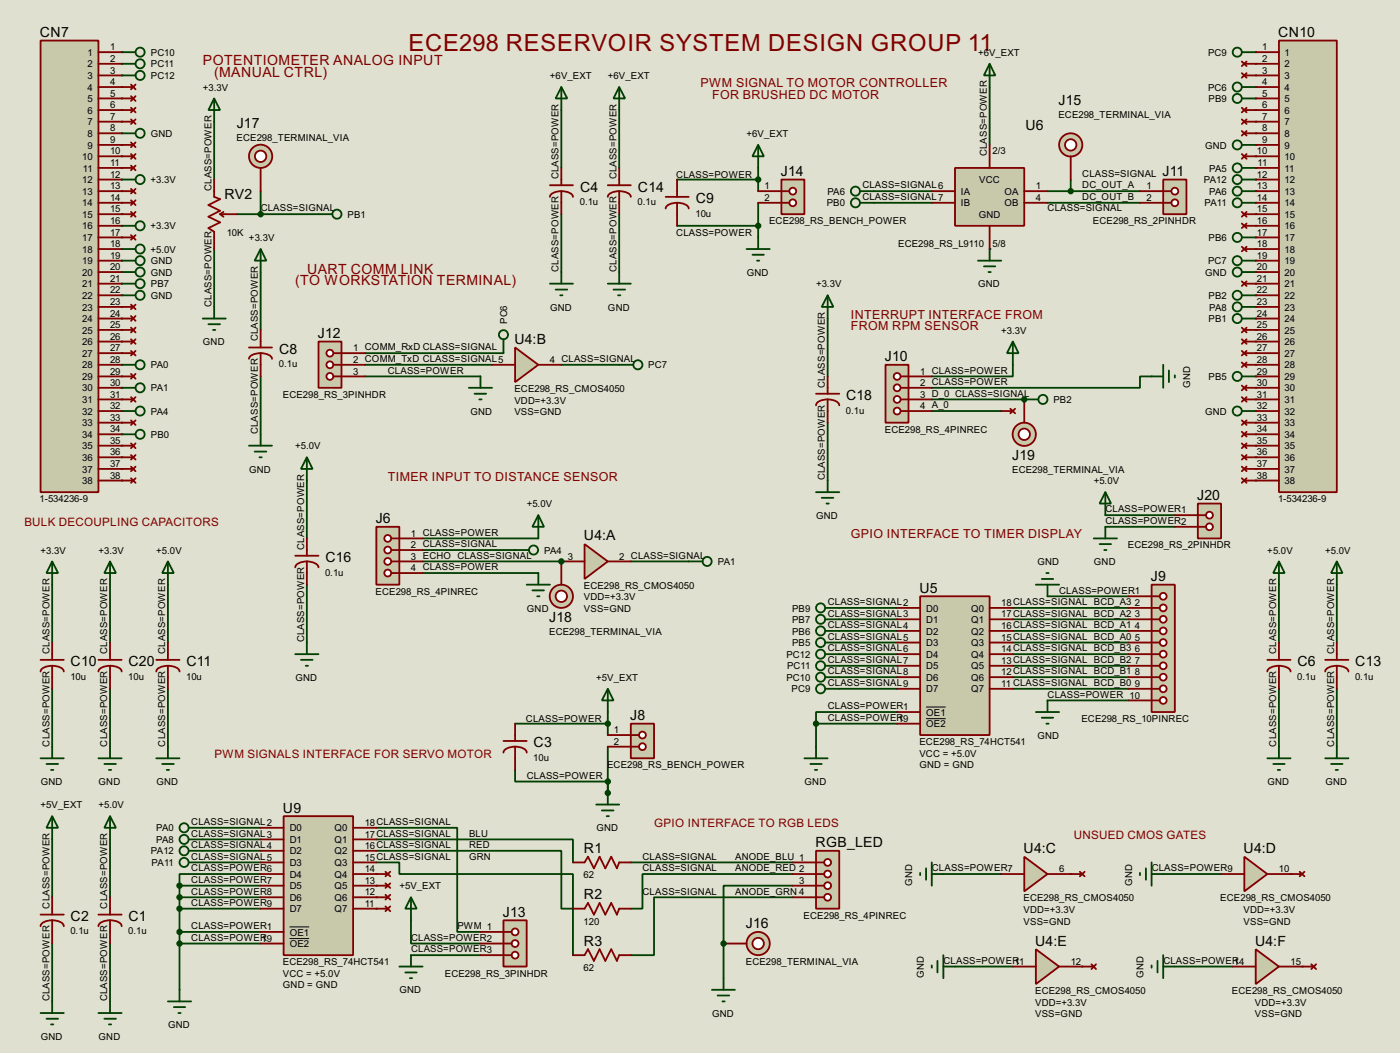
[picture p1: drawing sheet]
<svg xmlns="http://www.w3.org/2000/svg" width="307mm" height="231mm" viewBox="0 0 307 231" stroke-linecap="round" stroke-linejoin="round" font-family="sans-serif">
<defs><g id="words">
<text font-size="5.8" fill="#800000" x="89.6" y="11.2">ECE298 RESERVOIR SYSTEM DESIGN GROUP 11</text>
<g font-size="3.5">
<text x="8.8" y="8.1">CN7</text>
<text x="280.6" y="8.1">CN10</text>
<text x="232.3" y="23">J15</text>
<text x="52" y="28.2">J17</text>
<text x="225.1" y="28.5">U6</text>
<text x="171.4" y="38.6">J14</text>
<text x="255.2" y="38.6">J11</text>
<text x="49.3" y="43.7">RV2</text>
<text x="127.3" y="42.1">C4</text>
<text x="140" y="42.1">C14</text>
<text x="152.7" y="44.7">C9</text>
<text x="61.3" y="77.6">C8</text>
<text x="69.8" y="74.1">J12</text>
<text x="112.9" y="75.5">U4:B</text>
<text x="194.2" y="79.3">J10</text>
<text x="185.7" y="87.8">C18</text>
<text x="222.2" y="100.9">J19</text>
<text x="262.8" y="109.7">J20</text>
<text x="82.5" y="114.8">J6</text>
<text x="128.2" y="118.6">U4:A</text>
<text x="71.4" y="123.4">C16</text>
<text x="201.8" y="130.1">U5</text>
<text x="252.6" y="127.5">J9</text>
<text x="120.6" y="136.5">J18</text>
<text x="15.5" y="146.3">C10</text>
<text x="28.2" y="146.3">C20</text>
<text x="40.9" y="146.3">C11</text>
<text x="284.8" y="146.3">C6</text>
<text x="297.5" y="146.3">C13</text>
<text x="138.3" y="158">J8</text>
<text x="117.1" y="164">C3</text>
<text x="62.1" y="178.3">U9</text>
<text x="179" y="185.9">RGB_LED</text>
<text x="128.2" y="187.2">R1</text>
<text x="224.7" y="187.2">U4:C</text>
<text x="273" y="187.2">U4:D</text>
<text x="128.2" y="197.4">R2</text>
<text x="15.5" y="202.1">C2</text>
<text x="28.2" y="202.1">C1</text>
<text x="110.4" y="201.2">J13</text>
<text x="163.7" y="203.7">J16</text>
<text x="128.2" y="207.5">R3</text>
<text x="227.2" y="207.5">U4:E</text>
<text x="275.5" y="207.5">U4:F</text>
</g>
<g font-size="3.5" fill="#800000">
<text x="44.6" y="14.4">POTENTIOMETER ANALOG INPUT</text>
<text x="47" y="16.9">(MANUAL CTRL)</text>
<text x="64.8" y="62.6">(TO WORKSTATION TERMINAL)</text>
<text x="67.4" y="60.1">UART COMM LINK</text>
</g>
<g font-size="3.1" fill="#800000">
<text x="153.7" y="19.1">PWM SIGNAL TO MOTOR CONTROLLER</text>
<text x="156.3" y="21.6">FOR BRUSHED DC MOTOR</text>
<text x="186.7" y="69.9">INTERRUPT INTERFACE FROM</text>
<text x="186.7" y="72.5">FROM RPM SENSOR</text>
<text x="85.1" y="105.5">TIMER INPUT TO DISTANCE SENSOR</text>
<text x="186.7" y="118.2">GPIO INTERFACE TO TIMER DISPLAY</text>
</g>
<g font-size="2.9" fill="#800000">
<text x="5.3" y="115.5">BULK DECOUPLING CAPACITORS</text>
<text x="47.1" y="166.3">PWM SIGNALS INTERFACE FOR SERVO MOTOR</text>
<text x="143.6" y="181.5">GPIO INTERFACE TO RGB LEDS</text>
<text x="235.7" y="184.1">UNSUED CMOS GATES</text>
</g>
<g font-size="2.4">
<text x="24.2" y="11">1</text>
<text x="277" y="11">1</text>
<text x="19.2" y="12.3">1</text>
<text x="19.2" y="14.8">2</text>
<text x="19.2" y="17.3">3</text>
<text x="24.2" y="13.6">2</text>
<text x="24.2" y="16.2">3</text>
<text x="33.1" y="12.3">PC10</text>
<text x="33.1" y="14.8">PC11</text>
<text x="33.1" y="17.3">PC12</text>
<text x="120.7" y="17.3">+6V_EXT</text>
<text x="133.4" y="17.3">+6V_EXT</text>
<text x="214.7" y="12.3">+6V_EXT</text>
<text x="265.1" y="12.3">PC9</text>
<text x="277" y="13.6">2</text>
<text x="277" y="16.2">3</text>
<text x="282" y="12.3">1</text>
<text x="282" y="14.8">2</text>
<text x="282" y="17.3">3</text>
<text x="19.2" y="19.9">4</text>
<text x="19.2" y="22.4">5</text>
<text x="24.2" y="18.7">4</text>
<text x="24.2" y="21.2">5</text>
<text x="24.2" y="23.7">6</text>
<text x="44.5" y="19.9">+3.3V</text>
<text x="265.1" y="19.9">PC6</text>
<text x="265.2" y="22.4">PB9</text>
<text x="277" y="18.7">4</text>
<text x="277" y="21.2">5</text>
<text x="277" y="23.7">6</text>
<text x="282" y="19.9">4</text>
<text x="282" y="22.4">5</text>
<text x="19.2" y="25">6</text>
<text x="19.2" y="27.5">7</text>
<text x="24.2" y="26.3">7</text>
<text x="24.2" y="28.9">8</text>
<text x="232.3" y="26">ECE298_TERMINAL_VIA</text>
<text x="277" y="26.3">7</text>
<text x="277" y="28.9">8</text>
<text x="282" y="25">6</text>
<text x="282" y="27.5">7</text>
<text x="18.1" y="35.1">10</text>
<text x="19.2" y="30">8</text>
<text x="19.2" y="32.6">9</text>
<text x="24.2" y="33.9">10</text>
<text x="24.2" y="31.4">9</text>
<text x="33.1" y="30">GND</text>
<text x="51.9" y="31">ECE298_TERMINAL_VIA</text>
<text x="163.9" y="30">+6V_EXT</text>
<text x="216.6" y="34.3" transform="rotate(-90 216.6 34.3)">CLASS=POWER</text>
<text x="217.9" y="33.9">2/3</text>
<text x="264.5" y="32.6">GND</text>
<text x="275.9" y="33.9">10</text>
<text x="277" y="31.4">9</text>
<text x="282" y="35.1">10</text>
<text x="282" y="30">8</text>
<text x="282" y="32.6">9</text>
<text x="18.1" y="40.2">12</text>
<text x="18.2" y="37.7">11</text>
<text x="24.2" y="36.4">11</text>
<text x="24.2" y="39">12</text>
<text x="24.2" y="41.6">13</text>
<text x="33.1" y="40.2">+3.3V</text>
<text x="46.4" y="41.9" transform="rotate(-90 46.4 41.9)">CLASS=POWER</text>
<text x="122.6" y="39.4" transform="rotate(-90 122.6 39.4)">CLASS=POWER</text>
<text x="135.3" y="39.4" transform="rotate(-90 135.3 39.4)">CLASS=POWER</text>
<text x="148.4" y="39">CLASS=POWER</text>
<text x="167.8" y="41.6">1</text>
<text x="189.3" y="41.3">CLASS=SIGNAL6</text>
<text x="214.9" y="40.2">VCC</text>
<text x="227.4" y="41.6">1</text>
<text x="237.5" y="41.3">DC_OUT_A</text>
<text x="237.5" y="38.8">CLASS=SIGNAL</text>
<text x="251.6" y="41.6">1</text>
<text x="264.2" y="40.2">PA12</text>
<text x="265.4" y="37.7">PA5</text>
<text x="275.9" y="39">12</text>
<text x="275.9" y="41.6">13</text>
<text x="276" y="36.4">11</text>
<text x="282" y="37.7">11</text>
<text x="282" y="40.2">12</text>
<text x="18.1" y="42.7">13</text>
<text x="18.1" y="45.3">14</text>
<text x="18.1" y="47.8">15</text>
<text x="24.2" y="44.1">14</text>
<text x="24.2" y="46.6">15</text>
<text x="57.2" y="46.4">CLASS=SIGNAL</text>
<text x="76.3" y="47.8">PB1</text>
<text x="127.3" y="45">0.1u</text>
<text x="140" y="45">0.1u</text>
<text x="152.7" y="47.6">10u</text>
<text x="167.8" y="44.1">2</text>
<text x="181.4" y="45.3">PB0</text>
<text x="181.6" y="42.7">PA6</text>
<text x="189.3" y="43.9">CLASS=SIGNAL7</text>
<text x="210.9" y="42.7">IA</text>
<text x="210.9" y="45.3">IB</text>
<text x="214.8" y="47.9">GND</text>
<text x="220.4" y="42.7">OA</text>
<text x="220.4" y="45.3">OB</text>
<text x="227.4" y="44.1">4</text>
<text x="229.9" y="46.4">CLASS=SIGNAL</text>
<text x="237.5" y="43.9">DC_OUT_B</text>
<text x="251.6" y="44.1">2</text>
<text x="264.4" y="45.3">PA11</text>
<text x="265.4" y="42.7">PA6</text>
<text x="275.9" y="44.1">14</text>
<text x="275.9" y="46.6">15</text>
<text x="282" y="42.7">13</text>
<text x="282" y="45.3">14</text>
<text x="282" y="47.8">15</text>
<text x="18.1" y="50.4">16</text>
<text x="18.1" y="52.9">17</text>
<text x="24.2" y="49.2">16</text>
<text x="24.2" y="51.7">17</text>
<text x="33.1" y="50.4">+3.3V</text>
<text x="49.8" y="51.8">10K</text>
<text x="54.7" y="52.9">+3.3V</text>
<text x="148.4" y="51.7">CLASS=POWER</text>
<text x="168.8" y="49.2">ECE298_RS_BENCH_POWER</text>
<text x="239.9" y="49.2">ECE298_RS_2PINHDR</text>
<text x="265.2" y="52.9">PB6</text>
<text x="275.9" y="49.2">16</text>
<text x="275.9" y="51.7">17</text>
<text x="282" y="50.4">16</text>
<text x="282" y="52.9">17</text>
<text x="18.1" y="55.4">18</text>
<text x="18.1" y="58">19</text>
<text x="24.2" y="54.3">18</text>
<text x="24.2" y="56.8">19</text>
<text x="24.2" y="59.3">20</text>
<text x="33.1" y="55.4">+5.0V</text>
<text x="33.1" y="58">GND</text>
<text x="122.6" y="59.7" transform="rotate(-90 122.6 59.7)">CLASS=POWER</text>
<text x="135.3" y="59.7" transform="rotate(-90 135.3 59.7)">CLASS=POWER</text>
<text x="197.1" y="54.3">ECE298_RS_L9110</text>
<text x="217.9" y="54.1">5/8</text>
<text x="265.1" y="58">PC7</text>
<text x="275.9" y="54.3">18</text>
<text x="275.9" y="56.8">19</text>
<text x="275.9" y="59.3">20</text>
<text x="282" y="55.4">18</text>
<text x="282" y="58">19</text>
<text x="18.1" y="60.5">20</text>
<text x="18.1" y="63.1">21</text>
<text x="18.1" y="65.6">22</text>
<text x="24.2" y="61.9">21</text>
<text x="24.2" y="64.4">22</text>
<text x="33.1" y="60.5">GND</text>
<text x="33.1" y="65.6">GND</text>
<text x="33.1" y="63.1">PB7</text>
<text x="163.9" y="60.5">GND</text>
<text x="179.1" y="63.1">+3.3V</text>
<text x="214.7" y="63.1">GND</text>
<text x="264.5" y="60.5">GND</text>
<text x="265.2" y="65.6">PB2</text>
<text x="275.9" y="61.9">21</text>
<text x="275.9" y="64.4">22</text>
<text x="282" y="60.5">20</text>
<text x="282" y="63.1">21</text>
<text x="282" y="65.6">22</text>
<text x="18.1" y="68.1">23</text>
<text x="18.1" y="70.7">24</text>
<text x="24.2" y="67">23</text>
<text x="24.2" y="69.5">24</text>
<text x="24.2" y="72">25</text>
<text x="46.4" y="67.3" transform="rotate(-90 46.4 67.3)">CLASS=POWER</text>
<text x="111.3" y="71.1" transform="rotate(-90 111.3 71.1)">PC6</text>
<text x="120.7" y="68.1">GND</text>
<text x="133.4" y="68.1">GND</text>
<text x="265.2" y="70.7">PB1</text>
<text x="265.4" y="68.1">PA8</text>
<text x="275.9" y="67">23</text>
<text x="275.9" y="69.5">24</text>
<text x="275.9" y="72">25</text>
<text x="282" y="68.1">23</text>
<text x="282" y="70.7">24</text>
<text x="18.1" y="73.2">25</text>
<text x="18.1" y="75.8">26</text>
<text x="24.2" y="74.6">26</text>
<text x="24.2" y="77.1">27</text>
<text x="44.5" y="75.8">GND</text>
<text x="56.6" y="74.9" transform="rotate(-90 56.6 74.9)">CLASS=POWER</text>
<text x="77.5" y="77.1">1 COMM_RxD CLASS=SIGNAL</text>
<text x="219.8" y="73.2">+3.3V</text>
<text x="275.9" y="74.6">26</text>
<text x="275.9" y="77.1">27</text>
<text x="282" y="73.2">25</text>
<text x="282" y="75.8">26</text>
<text x="18.1" y="78.3">27</text>
<text x="18.1" y="80.8">28</text>
<text x="18.1" y="83.4">29</text>
<text x="24.2" y="79.7">28</text>
<text x="24.2" y="82.2">29</text>
<text x="33.1" y="80.8">PA0</text>
<text x="61.2" y="80.6">0.1u</text>
<text x="77.5" y="79.7">2 COMM_TxD CLASS=SIGNAL5</text>
<text x="77.5" y="82.2">3</text>
<text x="85.1" y="82">CLASS=POWER</text>
<text x="120.7" y="79.7">4 CLASS=SIGNAL</text>
<text x="142.3" y="80.8">PC7</text>
<text x="202" y="82.2">1 CLASS=POWER</text>
<text x="265.2" y="83.4">PB5</text>
<text x="275.9" y="79.7">28</text>
<text x="275.9" y="82.2">29</text>
<text x="282" y="78.3">27</text>
<text x="282" y="80.8">28</text>
<text x="282" y="83.4">29</text>
<text x="18.1" y="85.9">30</text>
<text x="18.1" y="88.5">31</text>
<text x="24.2" y="84.7">30</text>
<text x="24.2" y="87.3">31</text>
<text x="24.2" y="89.8">32</text>
<text x="33.1" y="85.9">PA1</text>
<text x="62.1" y="87.3">ECE298_RS_3PINHDR</text>
<text x="112.9" y="86.1">ECE298_RS_CMOS4050</text>
<text x="112.9" y="88.6">VDD=+3.3V</text>
<text x="181.1" y="85.1" transform="rotate(-90 181.1 85.1)">CLASS=POWER</text>
<text x="202" y="84.7">2 CLASS=POWER</text>
<text x="202" y="87.3">3 D_0 CLASS=SIGNAL</text>
<text x="202" y="89.8">4 A_0</text>
<text x="231.2" y="88.5">PB2</text>
<text x="261.2" y="85.1" transform="rotate(-90 261.2 85.1)">GND</text>
<text x="275.9" y="84.7">30</text>
<text x="275.9" y="87.3">31</text>
<text x="275.9" y="89.8">32</text>
<text x="282" y="85.9">30</text>
<text x="282" y="88.5">31</text>
<text x="18.1" y="91">32</text>
<text x="18.1" y="93.6">33</text>
<text x="24.2" y="92.4">33</text>
<text x="24.2" y="94.9">34</text>
<text x="33.1" y="91">PA4</text>
<text x="56.6" y="95.3" transform="rotate(-90 56.6 95.3)">CLASS=POWER</text>
<text x="103.2" y="91">GND</text>
<text x="112.9" y="91.2">VSS=GND</text>
<text x="185.7" y="90.8">0.1u</text>
<text x="194.2" y="95">ECE298_RS_4PINREC</text>
<text x="264.5" y="91">GND</text>
<text x="275.9" y="92.4">33</text>
<text x="275.9" y="94.9">34</text>
<text x="282" y="91">32</text>
<text x="282" y="93.6">33</text>
<text x="18.1" y="96.1">34</text>
<text x="18.1" y="98.6">35</text>
<text x="18.1" y="101.2">36</text>
<text x="24.2" y="97.4">35</text>
<text x="24.2" y="100">36</text>
<text x="33.1" y="96.1">PB0</text>
<text x="64.8" y="98.6">+5.0V</text>
<text x="275.9" y="97.4">35</text>
<text x="275.9" y="100">36</text>
<text x="282" y="96.1">34</text>
<text x="282" y="98.6">35</text>
<text x="282" y="101.2">36</text>
<text x="18.1" y="103.7">37</text>
<text x="18.1" y="106.3">38</text>
<text x="24.2" y="102.5">37</text>
<text x="24.2" y="105.1">38</text>
<text x="54.7" y="103.7">GND</text>
<text x="181.1" y="105.4" transform="rotate(-90 181.1 105.4)">CLASS=POWER</text>
<text x="222.1" y="103.9">ECE298_TERMINAL_VIA</text>
<text x="240.1" y="106.3">+5.0V</text>
<text x="275.9" y="102.5">37</text>
<text x="275.9" y="105.1">38</text>
<text x="282" y="103.7">37</text>
<text x="282" y="106.3">38</text>
<text x="8.7" y="110.2">1-534236-9</text>
<text x="115.6" y="111.3">+5.0V</text>
<text x="179.1" y="113.9">GND</text>
<text x="242.6" y="112.5">CLASS=POWER1</text>
<text x="280.5" y="110.2">1-534236-9</text>
<text x="90.2" y="117.8">1 CLASS=POWER</text>
<text x="242.6" y="115">CLASS=POWER2</text>
<text x="8.9" y="121.5">+3.3V</text>
<text x="21.6" y="121.5">+3.3V</text>
<text x="34.3" y="121.5">+5.0V</text>
<text x="66.8" y="120.7" transform="rotate(-90 66.8 120.7)">CLASS=POWER</text>
<text x="90.2" y="120.3">2 CLASS=SIGNAL</text>
<text x="90.2" y="122.8">3 ECHO CLASS=SIGNAL</text>
<text x="90.2" y="125.4">4 CLASS=POWER</text>
<text x="119.4" y="121.5">PA4</text>
<text x="124.6" y="122.8">3</text>
<text x="135.9" y="122.8">2 CLASS=SIGNAL</text>
<text x="157.5" y="124">PA1</text>
<text x="227.7" y="124">GND</text>
<text x="240.1" y="124">GND</text>
<text x="247.5" y="120.4">ECE298_RS_2PINHDR</text>
<text x="278.2" y="121.5">+5.0V</text>
<text x="290.9" y="121.5">+5.0V</text>
<text x="71.4" y="126.3">0.1u</text>
<text x="82.4" y="130.5">ECE298_RS_4PINREC</text>
<text x="128.1" y="129.3">ECE298_RS_CMOS4050</text>
<text x="128.1" y="131.8">VDD=+3.3V</text>
<text x="232.5" y="130.3">CLASS=POWER1</text>
<text x="115.6" y="134.2">GND</text>
<text x="128.1" y="134.3">VSS=GND</text>
<text x="173.8" y="134.2">PB9</text>
<text x="173.8" y="136.7">PB7</text>
<text x="181.7" y="132.8">CLASS=SIGNAL2</text>
<text x="181.7" y="137.9">CLASS=SIGNAL4</text>
<text x="181.7" y="135.3">CLASS=SIGNAL3</text>
<text x="203.3" y="134.2">D0</text>
<text x="203.3" y="136.7">D1</text>
<text x="213.1" y="134.2">Q0</text>
<text x="213.1" y="136.7">Q1</text>
<text x="219.8" y="133">18CLASS=SIGNAL BCD_A3</text>
<text x="219.8" y="135.5">17CLASS=SIGNAL BCD_A2</text>
<text x="249.1" y="133">2</text>
<text x="249.1" y="135.5">3</text>
<text x="10.8" y="143.5" transform="rotate(-90 10.8 143.5)">CLASS=POWER</text>
<text x="23.5" y="143.5" transform="rotate(-90 23.5 143.5)">CLASS=POWER</text>
<text x="36.2" y="143.5" transform="rotate(-90 36.2 143.5)">CLASS=POWER</text>
<text x="66.8" y="141" transform="rotate(-90 66.8 141)">CLASS=POWER</text>
<text x="120.5" y="139.4">ECE298_TERMINAL_VIA</text>
<text x="173.8" y="139.3">PB6</text>
<text x="173.8" y="141.8">PB5</text>
<text x="181.7" y="140.4">CLASS=SIGNAL5</text>
<text x="181.7" y="143">CLASS=SIGNAL6</text>
<text x="203.3" y="139.3">D2</text>
<text x="203.3" y="141.8">D3</text>
<text x="213.1" y="139.3">Q2</text>
<text x="213.1" y="141.8">Q3</text>
<text x="219.8" y="138.1">16CLASS=SIGNAL BCD_A1</text>
<text x="219.8" y="140.6">15CLASS=SIGNAL BCD_A0</text>
<text x="219.8" y="143.2">14CLASS=SIGNAL BCD_B3</text>
<text x="249.1" y="138.1">4</text>
<text x="249.1" y="140.6">5</text>
<text x="249.1" y="143.2">6</text>
<text x="280.1" y="143.5" transform="rotate(-90 280.1 143.5)">CLASS=POWER</text>
<text x="292.8" y="143.5" transform="rotate(-90 292.8 143.5)">CLASS=POWER</text>
<text x="15.5" y="149.2">10u</text>
<text x="28.2" y="149.2">10u</text>
<text x="40.9" y="149.2">10u</text>
<text x="64.8" y="149.4">GND</text>
<text x="130.9" y="149.4">+5V_EXT</text>
<text x="172.6" y="144.4">PC12</text>
<text x="172.6" y="149.4">PC10</text>
<text x="172.7" y="146.9">PC11</text>
<text x="181.7" y="145.5">CLASS=SIGNAL7</text>
<text x="181.7" y="148">CLASS=SIGNAL8</text>
<text x="203.3" y="144.4">D4</text>
<text x="203.3" y="146.9">D5</text>
<text x="203.3" y="149.4">D6</text>
<text x="213.1" y="144.4">Q4</text>
<text x="213.1" y="146.9">Q5</text>
<text x="213.1" y="149.4">Q6</text>
<text x="219.8" y="145.7">13CLASS=SIGNAL BCD_B2</text>
<text x="219.8" y="148.2">12CLASS=SIGNAL BCD_B1</text>
<text x="249.1" y="145.7">7</text>
<text x="249.1" y="148.2">8</text>
<text x="284.7" y="149.2">0.1u</text>
<text x="297.4" y="149.2">0.1u</text>
<text x="173.7" y="152">PC9</text>
<text x="181.7" y="150.6">CLASS=SIGNAL9</text>
<text x="181.7" y="155.7">CLASS=POWER1</text>
<text x="203.3" y="152">D7</text>
<text x="213.1" y="152">Q7</text>
<text x="219.8" y="150.8">11 CLASS=SIGNAL BCD_B0</text>
<text x="229.9" y="153.1">CLASS=POWER 10</text>
<text x="249.1" y="150.8">9</text>
<text x="115.4" y="158.4">CLASS=POWER</text>
<text x="134.8" y="160.9">1</text>
<text x="181.7" y="158.2">CLASS=POWER</text>
<text x="197.1" y="158.4">19</text>
<text x="203.3" y="157.1">OE1</text>
<text x="203.3" y="159.6">OE2</text>
<text x="237.3" y="158.5">ECE298_RS_10PINREC</text>
<text x="10.9" y="163.8" transform="rotate(-90 10.9 163.8)">CLASS=POWER</text>
<text x="23.6" y="163.8" transform="rotate(-90 23.6 163.8)">CLASS=POWER</text>
<text x="36.3" y="163.8" transform="rotate(-90 36.3 163.8)">CLASS=POWER</text>
<text x="117.1" y="167">10u</text>
<text x="134.8" y="163.5">2</text>
<text x="201.8" y="163.5">ECE298_RS_74HCT541</text>
<text x="201.8" y="166.1">VCC = +5.0V</text>
<text x="227.7" y="162.1">GND</text>
<text x="280.1" y="163.8" transform="rotate(-90 280.1 163.8)">CLASS=POWER</text>
<text x="292.8" y="163.8" transform="rotate(-90 292.8 163.8)">CLASS=POWER</text>
<text x="8.9" y="172.3">GND</text>
<text x="21.6" y="172.3">GND</text>
<text x="34.3" y="172.3">GND</text>
<text x="115.6" y="170.9">CLASS=POWER</text>
<text x="133.2" y="168.6">ECE298_RS_BENCH_POWER</text>
<text x="176.6" y="172.3">GND</text>
<text x="201.8" y="168.6">GND = GND</text>
<text x="278.2" y="172.3">GND</text>
<text x="290.9" y="172.3">GND</text>
<text x="8.9" y="177.4">+5V_EXT</text>
<text x="21.6" y="177.4">+5.0V</text>
<text x="34.3" y="182.5">PA0</text>
<text x="34.3" y="185">PA8</text>
<text x="42" y="181.1">CLASS=SIGNAL2</text>
<text x="42" y="183.6">CLASS=SIGNAL3</text>
<text x="63.6" y="182.5">D0</text>
<text x="63.6" y="185">D1</text>
<text x="73.4" y="182.5">Q0</text>
<text x="73.4" y="185">Q1</text>
<text x="80.1" y="181.3">18CLASS=SIGNAL</text>
<text x="80.1" y="183.8">17CLASS=SIGNAL</text>
<text x="102.9" y="183.6">BLU</text>
<text x="130.9" y="182.5">GND</text>
<text x="33.1" y="187.5">PA12</text>
<text x="33.3" y="190.1">PA11</text>
<text x="42" y="191.2">CLASS=POWER6</text>
<text x="42" y="186.1">CLASS=SIGNAL4</text>
<text x="42" y="188.7">CLASS=SIGNAL5</text>
<text x="63.6" y="187.5">D2</text>
<text x="63.6" y="190.1">D3</text>
<text x="73.4" y="187.5">Q2</text>
<text x="73.4" y="190.1">Q3</text>
<text x="80.1" y="186.3">16CLASS=SIGNAL</text>
<text x="80.1" y="188.9">15CLASS=SIGNAL</text>
<text x="80.1" y="191.4">14</text>
<text x="102.9" y="186.1">RED</text>
<text x="102.9" y="188.7">GRN</text>
<text x="141" y="191.2">CLASS=SIGNAL</text>
<text x="141" y="188.7">CLASS=SIGNAL</text>
<text x="161.3" y="191.2">ANODE_RED 2</text>
<text x="161.3" y="188.7">ANODE_BLU 1</text>
<text x="204.5" y="191.2">CLASS=POWER7</text>
<text x="232.5" y="191.4">6</text>
<text x="252.8" y="191.2">CLASS=POWER9</text>
<text x="280.7" y="191.4">10</text>
<text x="42" y="193.8">CLASS=POWER7</text>
<text x="42" y="196.3">CLASS=POWER8</text>
<text x="63.6" y="192.6">D4</text>
<text x="63.6" y="195.2">D5</text>
<text x="63.6" y="197.7">D6</text>
<text x="73.4" y="192.6">Q4</text>
<text x="73.4" y="195.2">Q5</text>
<text x="73.4" y="197.7">Q6</text>
<text x="80.1" y="194">13</text>
<text x="80.1" y="196.5">12</text>
<text x="87.7" y="195.2">+5V_EXT</text>
<text x="128.1" y="192.8">62</text>
<text x="141" y="196.3">CLASS=SIGNAL</text>
<text x="161.3" y="196.3">ANODE_GRN 4</text>
<text x="175.4" y="194">3</text>
<text x="200.2" y="194.3" transform="rotate(-90 200.2 194.3)">GND</text>
<text x="224.6" y="197.8">ECE298_RS_CMOS4050</text>
<text x="248.5" y="194.3" transform="rotate(-90 248.5 194.3)">GND</text>
<text x="267.8" y="197.8">ECE298_RS_CMOS4050</text>
<text x="10.9" y="199.4" transform="rotate(-90 10.9 199.4)">CLASS=POWER</text>
<text x="23.6" y="199.4" transform="rotate(-90 23.6 199.4)">CLASS=POWER</text>
<text x="42" y="198.8">CLASS=POWER9</text>
<text x="42" y="203.9">CLASS=POWER1</text>
<text x="63.6" y="200.2">D7</text>
<text x="73.4" y="200.2">Q7</text>
<text x="80.1" y="199">11</text>
<text x="100.4" y="203.9">PWM 1</text>
<text x="128.1" y="202.9">120</text>
<text x="176.4" y="201.6">ECE298_RS_4PINREC</text>
<text x="224.6" y="200.4">VDD=+3.3V</text>
<text x="224.6" y="202.9">VSS=GND</text>
<text x="272.9" y="200.4">VDD=+3.3V</text>
<text x="272.9" y="202.9">VSS=GND</text>
<text x="15.5" y="205.1">0.1u</text>
<text x="28.2" y="205.1">0.1u</text>
<text x="42" y="206.5">CLASS=POWER</text>
<text x="57.4" y="206.7">19</text>
<text x="63.6" y="205.3">OE1</text>
<text x="63.6" y="207.9">OE2</text>
<text x="90.2" y="206.5">CLASS=POWER2</text>
<text x="90.2" y="209">CLASS=POWER3</text>
<text x="62.1" y="211.8">ECE298_RS_74HCT541</text>
<text x="62.1" y="214.3">VCC = +5.0V</text>
<text x="97.6" y="214.3">ECE298_RS_3PINHDR</text>
<text x="128.1" y="213.1">62</text>
<text x="163.7" y="211.8">ECE298_TERMINAL_VIA</text>
<text x="202.8" y="214.6" transform="rotate(-90 202.8 214.6)">GND</text>
<text x="207.1" y="211.5">CLASS=POWER11</text>
<text x="235" y="211.7">12</text>
<text x="251" y="214.6" transform="rotate(-90 251 214.6)">GND</text>
<text x="255.3" y="211.5">CLASS=POWER4</text>
<text x="270.8" y="211.7">1</text>
<text x="283.3" y="211.7">15</text>
<text x="10.8" y="219.7" transform="rotate(-90 10.8 219.7)">CLASS=POWER</text>
<text x="23.5" y="219.7" transform="rotate(-90 23.5 219.7)">CLASS=POWER</text>
<text x="62.1" y="216.9">GND = GND</text>
<text x="87.7" y="218">GND</text>
<text x="227.2" y="218.2">ECE298_RS_CMOS4050</text>
<text x="227.2" y="220.7">VDD=+3.3V</text>
<text x="270.4" y="218.2">ECE298_RS_CMOS4050</text>
<text x="275.4" y="220.7">VDD=+3.3V</text>
<text x="36.9" y="225.6">GND</text>
<text x="156.3" y="223.1">GND</text>
<text x="227.2" y="223.2">VSS=GND</text>
<text x="275.4" y="223.2">VSS=GND</text>
<text x="8.9" y="228.2">GND</text>
<text x="21.6" y="228.2">GND</text>
</g>
</g></defs>
<path d="M0 0h307.3v231.1h-307.3z" fill="#e0e0d0"/>
<g fill="none" stroke="#004000" stroke-width=".4">
<path d="M47 26.7v12.7M47 54.7v12.7M191.8 42h12.7M191.8 44.5h12.7M229.9 44.5h20.3M80.1 77.5h30.4M80.1 82.6h25.4M204.5 90.2h15.3M222.3 80.1v2.5h-17.8M252.8 82.6h-2.6v2.5h-45.7M92.8 118.2h25.4M11.5 128.3v12.7"/>
<path d="M36.9 128.3v12.7M92.8 125.8h25.4M229.9 130.9h17.8M11.5 151.2v12.7M36.9 151.2v12.7M138.5 189.3h35.5M174 191.8h-33v7.6h-2.5M174 196.9h-30.4v12.7h-5.1M90.2 202v5.1h15.3"/>
</g>
<circle cx="217.2" cy="54.7" r=".2" fill="#004000"/>
<g fill="none" stroke="#004000" stroke-width=".4">
<path d="M217.2 19.1v12.7M123.2 24.2v12.7M57.2 59.7v12.7M123.2 47v12.7M57.2 82.6v12.7M80.1 80.1h27.9M123.2 80.1h12.7M138.5 123.2h12.7M184.2 133.4h12.7M184.2 138.5h12.7M222.3 133.4h25.4M222.3 138.5h25.4"/>
<path d="M222.3 135.9h25.4M184.2 141h12.7M222.3 141h25.4M222.3 143.6h25.4M222.3 146.1h25.4M222.3 148.6h25.4M222.3 151.2h25.4M44.5 181.7h12.7M82.6 181.7h17.8v22.8h5.1M82.6 184.2h43.2v5.1M82.6 186.7h40.6v12.7h2.6M82.6 189.3h5.1v2.5h38.1v17.8"/>
</g>
<g fill="#004000">
<circle cx="82.6" cy="191.8" r=".2"/>
<circle cx="82.6" cy="194.4" r=".2"/>
<circle cx="82.6" cy="196.9" r=".2"/>
<circle cx="82.6" cy="199.4" r=".2"/>
<circle cx="224.8" cy="87.7" r=".2"/>
</g>
<path d="M204.5 87.7h20.3" fill="none" stroke="#004000" stroke-width=".4"/>
<circle cx="224.8" cy="87.7" r=".2" fill="#004000"/>
<path d="M135.9 24.2v12.7M135.9 47v12.7M67.4 105.5v12.7M242.6 115.6h15.3M242.6 113.1h15.3M67.4 128.3v12.7" fill="none" stroke="#004000" stroke-width=".4"/>
<circle cx="235" cy="191.8" r=".2" fill="#004000"/>
<path d="M235 39.4v2.6M52.1 47h17.8M57.2 42v5M229.9 42h20.3M24.2 128.3v12.7M24.2 151.2v12.7M229.9 153.7h17.8M158.8 207.1v7.6" fill="none" stroke="#004000" stroke-width=".4"/>
<circle cx="158.8" cy="207.1" r=".2" fill="#004000"/>
<path d="M92.8 120.7h20.3M184.2 135.9h12.7M184.2 143.6h12.7M184.2 146.1h12.7M184.2 148.6h12.7M184.2 151.2h12.7M174 194.4h-15.2v12.7" fill="none" stroke="#004000" stroke-width=".4"/>
<g fill="#004000">
<circle cx="26.7" cy="11.5" r=".2"/>
<circle cx="26.7" cy="34.3" r=".2"/>
<circle cx="26.7" cy="36.9" r=".2"/>
<circle cx="26.7" cy="39.4" r=".2"/>
<circle cx="26.7" cy="42" r=".2"/>
<circle cx="26.7" cy="44.5" r=".2"/>
<circle cx="26.7" cy="47" r=".2"/>
<circle cx="26.7" cy="49.6" r=".2"/>
<circle cx="26.7" cy="52.1" r=".2"/>
<circle cx="26.7" cy="54.7" r=".2"/>
<circle cx="26.7" cy="57.2" r=".2"/>
<circle cx="26.7" cy="14" r=".2"/>
<circle cx="26.7" cy="59.7" r=".2"/>
<circle cx="26.7" cy="62.3" r=".2"/>
<circle cx="26.7" cy="64.8" r=".2"/>
<circle cx="26.7" cy="67.4" r=".2"/>
<circle cx="26.7" cy="69.9" r=".2"/>
<circle cx="26.7" cy="72.4" r=".2"/>
<circle cx="26.7" cy="75" r=".2"/>
<circle cx="26.7" cy="77.5" r=".2"/>
<circle cx="26.7" cy="80.1" r=".2"/>
<circle cx="26.7" cy="82.6" r=".2"/>
<circle cx="26.7" cy="16.6" r=".2"/>
<circle cx="26.7" cy="85.1" r=".2"/>
<circle cx="26.7" cy="87.7" r=".2"/>
<circle cx="26.7" cy="90.2" r=".2"/>
<circle cx="26.7" cy="92.8" r=".2"/>
<circle cx="26.7" cy="95.3" r=".2"/>
<circle cx="26.7" cy="97.8" r=".2"/>
<circle cx="26.7" cy="100.4" r=".2"/>
<circle cx="26.7" cy="102.9" r=".2"/>
<circle cx="26.7" cy="105.5" r=".2"/>
<circle cx="26.7" cy="19.1" r=".2"/>
<circle cx="26.7" cy="21.6" r=".2"/>
<circle cx="26.7" cy="24.2" r=".2"/>
<circle cx="26.7" cy="26.7" r=".2"/>
<circle cx="26.7" cy="29.3" r=".2"/>
<circle cx="26.7" cy="31.8" r=".2"/>
<circle cx="275.6" cy="11.5" r=".2"/>
<circle cx="275.6" cy="34.3" r=".2"/>
<circle cx="275.6" cy="36.9" r=".2"/>
<circle cx="275.6" cy="39.4" r=".2"/>
<circle cx="275.6" cy="42" r=".2"/>
<circle cx="275.6" cy="44.5" r=".2"/>
<circle cx="275.6" cy="47" r=".2"/>
<circle cx="275.6" cy="49.6" r=".2"/>
<circle cx="275.6" cy="52.1" r=".2"/>
<circle cx="275.6" cy="54.7" r=".2"/>
<circle cx="275.6" cy="57.2" r=".2"/>
<circle cx="275.6" cy="14" r=".2"/>
<circle cx="275.6" cy="59.7" r=".2"/>
<circle cx="275.6" cy="62.3" r=".2"/>
<circle cx="275.6" cy="64.8" r=".2"/>
<circle cx="275.6" cy="67.4" r=".2"/>
<circle cx="275.6" cy="69.9" r=".2"/>
<circle cx="275.6" cy="72.4" r=".2"/>
<circle cx="275.6" cy="75" r=".2"/>
<circle cx="275.6" cy="77.5" r=".2"/>
<circle cx="275.6" cy="80.1" r=".2"/>
<circle cx="275.6" cy="82.6" r=".2"/>
<circle cx="275.6" cy="16.6" r=".2"/>
<circle cx="275.6" cy="85.1" r=".2"/>
<circle cx="275.6" cy="87.7" r=".2"/>
<circle cx="275.6" cy="90.2" r=".2"/>
<circle cx="275.6" cy="92.8" r=".2"/>
<circle cx="275.6" cy="95.3" r=".2"/>
<circle cx="275.6" cy="97.8" r=".2"/>
<circle cx="275.6" cy="100.4" r=".2"/>
<circle cx="275.6" cy="102.9" r=".2"/>
<circle cx="275.6" cy="105.5" r=".2"/>
<circle cx="275.6" cy="19.1" r=".2"/>
<circle cx="275.6" cy="21.6" r=".2"/>
<circle cx="275.6" cy="24.2" r=".2"/>
<circle cx="275.6" cy="26.7" r=".2"/>
<circle cx="275.6" cy="29.3" r=".2"/>
<circle cx="275.6" cy="31.8" r=".2"/>
</g>
<path d="M207.1 191.8h12.7M209.6 212.1h12.7" fill="none" stroke="#004000" stroke-width=".4"/>
<circle cx="237.5" cy="212.1" r=".2" fill="#004000"/>
<path d="M255.3 191.8h12.7" fill="none" stroke="#004000" stroke-width=".4"/>
<circle cx="283.3" cy="191.8" r=".2" fill="#004000"/>
<path d="M257.9 212.1h12.7" fill="none" stroke="#004000" stroke-width=".4"/>
<circle cx="285.8" cy="212.1" r=".2" fill="#004000"/>
<path d="M148.6 39.4h17.8M166.4 36.9v5.1M181.7 69.9v12.7M181.7 92.8v12.7" fill="none" stroke="#004000" stroke-width=".4"/>
<circle cx="123.2" cy="123.2" r=".2" fill="#004000"/>
<path d="M92.8 123.2h30.4" fill="none" stroke="#004000" stroke-width=".4"/>
<circle cx="123.2" cy="123.2" r=".2" fill="#004000"/>
<g fill="none" stroke="#004000" stroke-width=".4">
<path d="M148.6 49.6h17.8M166.4 44.5v7.6M280.7 128.3v12.7M293.4 128.3v12.7M113.1 158.8h20.3M133.4 156.3v5M179.1 158.8v5.1M179.1 158.8h17.8M196.9 156.3h-17.8v2.5M280.7 151.2v12.7M293.4 151.2v12.7M113.1 169v2.5h20.3"/>
<path d="M133.4 163.9v10.1"/>
</g>
<circle cx="133.4" cy="174" r=".2" fill="#004000"/>
<g fill="none" stroke="#004000" stroke-width=".4">
<path d="M26.7 11.5h3.1M26.7 14h3.1M26.7 16.6h3.1M272.6 19.1h3M26.7 39.4h3.1M26.7 29.3h3.1M272.6 39.4h3M272.6 36.9h3M272.6 21.6h3M272.6 31.8h3M26.7 54.7h3.1M26.7 57.2h3.1"/>
<path d="M26.7 59.7h3.1M272.6 57.2h3M272.6 59.7h3M272.6 42h3M272.6 44.5h3M272.6 52.1h3M26.7 64.8h3.1M44.5 69.9h5.1M45.8 71.2h2.5M46.8 72.4h.5M47 67.4v2.5M272.6 64.8h3"/>
<path d="M272.6 67.4h3M272.6 69.9h3M26.7 80.1h3.1M26.7 85.1h3.1M26.7 95.3h3.1M272.6 82.6h3M272.6 90.2h3M133.4 171.5v2.5M11.5 184.2v12.7M24.2 184.2v12.7M39.4 194.4h17.8M39.4 194.4v25.4"/>
<path d="M39.4 196.9h17.8M39.4 199.4h17.8M44.5 186.7h12.7M44.5 189.3h12.7M44.5 184.2h12.7M57.2 191.8h-17.8v2.6M90.2 196.9l1.3 2.5h-2.5zM90.2 196.9v5.1M11.5 207.1v12.7M24.2 207.1v12.7M36.9 219.8h5.1M39.4 204.5h17.8"/>
<path d="M39.4 207.1h17.8M90.2 209.6h15.3M38.2 221h2.5M39.2 222.3h.5"/>
<circle cx="30.7" cy="11.5" r="1"/>
<circle cx="30.7" cy="16.6" r="1"/>
<circle cx="30.7" cy="14" r="1"/>
<circle cx="271.5" cy="19.1" r="1"/>
<circle cx="30.7" cy="29.3" r="1"/>
<circle cx="30.7" cy="39.4" r="1"/>
<circle cx="271.5" cy="39.4" r="1"/>
<circle cx="271.5" cy="36.9" r="1"/>
<circle cx="271.5" cy="31.8" r="1"/>
<circle cx="271.5" cy="21.6" r="1"/>
<circle cx="30.7" cy="57.2" r="1"/>
<circle cx="30.7" cy="54.7" r="1"/>
<circle cx="30.7" cy="59.7" r="1"/>
<circle cx="271.5" cy="42" r="1"/>
<circle cx="271.5" cy="44.5" r="1"/>
<circle cx="271.5" cy="59.7" r="1"/>
<circle cx="271.5" cy="57.2" r="1"/>
<circle cx="271.5" cy="52.1" r="1"/>
<circle cx="30.7" cy="64.8" r="1"/>
<circle cx="271.5" cy="67.4" r="1"/>
<circle cx="271.5" cy="69.9" r="1"/>
<circle cx="271.5" cy="64.8" r="1"/>
<circle cx="30.7" cy="95.3" r="1"/>
<circle cx="30.7" cy="80.1" r="1"/>
<circle cx="30.7" cy="85.1" r="1"/>
<circle cx="271.5" cy="90.2" r="1"/>
<circle cx="271.5" cy="82.6" r="1"/>
</g>
<g fill="none" stroke="#800000" stroke-width=".4">
<path d="M26.7 19.1h2.6M28.8 18.6l1 1M29.8 18.6l-1 1M26.7 34.3h2.6M26.7 36.9h2.6M26.7 21.6h2.6M26.7 24.2h2.6M26.7 26.7h2.6M26.7 31.8h2.6M28.8 33.8l1 1.1M28.8 36.4l1 1M28.8 21.1l1 1.1"/>
<path d="M28.8 23.7l1 1M28.8 26.2l1 1M28.8 31.3l1 1M29.8 33.8l-1 1.1M29.8 36.4l-1 1M29.8 21.1l-1 1.1M29.8 23.7l-1 1M29.8 26.2l-1 1M29.8 31.3l-1 1M272.6 33.8l1 1.1M272.6 26.2l1 1M272.6 28.8l1 1"/>
<path d="M273.1 34.3h2.5M273.1 26.7h2.5M273.1 29.3h2.5M273.6 33.8l-1 1.1M273.6 26.2l-1 1M273.6 28.8l-1 1M26.7 44.5h2.6M28.8 44l1 1M29.8 44l-1 1M26.7 69.9h2.6M26.7 72.4h2.6M26.7 75h2.6"/>
<path d="M26.7 77.5h2.6M28.8 69.4l1 1M28.8 71.9l1 1.1M28.8 74.5l1 1M28.8 77l1 1M29.8 69.4l-1 1M29.8 71.9l-1 1.1M29.8 74.5l-1 1M29.8 77l-1 1M26.7 82.6h2.6M26.7 87.7h2.6M26.7 92.8h2.6"/>
<path d="M28.8 82.1l1 1M28.8 87.2l1 1M28.8 92.3l1 1M29.8 82.1l-1 1M29.8 87.2l-1 1M29.8 92.3l-1 1M272.6 99.9l1 1M273.6 99.9l-1 1M272.6 105l1 1M273.1 100.4h2.5M273.1 105.5h2.5M273.6 105l-1 1"/>
</g>
<path d="M179.1 186.7h5.1v12.7h-5.1z" fill="#c8c8aa" stroke="#800000" stroke-width=".4"/>
<path d="M179.1 189.3h1.8" fill="none" stroke="#800000" stroke-width=".4"/>
<circle cx="181.6" cy="189.3" r=".75" fill="#feffff" stroke="#800000" stroke-width=".4"/>
<path d="M179.1 191.8h1.8" fill="none" stroke="#800000" stroke-width=".4"/>
<circle cx="181.6" cy="191.8" r=".75" fill="#feffff" stroke="#800000" stroke-width=".4"/>
<path d="M179.1 194.4h1.8" fill="none" stroke="#800000" stroke-width=".4"/>
<circle cx="181.6" cy="194.4" r=".75" fill="#feffff" stroke="#800000" stroke-width=".4"/>
<path d="M179.1 196.9h1.8" fill="none" stroke="#800000" stroke-width=".4"/>
<circle cx="181.6" cy="196.9" r=".75" fill="#feffff" stroke="#800000" stroke-width=".4"/>
<path d="M125.8 189.3h2.5l.8-1.3 1.3 2.6 1.2-2.6 1.3 2.6 1.3-2.6 1.2 2.6 .5-1.3h2.6M125.8 199.4h2.5l.8-1.2 1.3 2.5 1.2-2.5 1.3 2.5 1.3-2.5 1.2 2.5 .5-1.3h2.6M174 189.3h5.1M174 191.8h5.1M174 194.4h5.1M174 196.9h5.1M125.8 209.6h2.5l.8-1.3 1.3 2.6 1.2-2.6 1.3 2.6 1.3-2.6 1.2 2.6 .5-1.3h2.6" fill="none" stroke="#800000" stroke-width=".4"/>
<path d="M176.6 166.4h5.1M177.9 167.7h2.5M178.9 169h.5M179.1 163.9v2.5M156.3 217.2h5M157.5 218.5h2.6M158.6 219.8h.5M158.8 214.7v2.5" fill="none" stroke="#004000" stroke-width=".4"/>
<path d="M255.3 39.4h5.1v7.6h-5.1z" fill="#c8c8aa" stroke="#800000" stroke-width=".4"/>
<path d="M255.3 42h1.8" fill="none" stroke="#800000" stroke-width=".4"/>
<circle cx="257.8" cy="44.5" r=".75" fill="#feffff" stroke="#800000" stroke-width=".4"/>
<path d="M255.3 44.5h1.8" fill="none" stroke="#800000" stroke-width=".4"/>
<circle cx="257.8" cy="42" r=".75" fill="#feffff" stroke="#800000" stroke-width=".4"/>
<path d="M250.2 42h5.1M250.2 44.5h5.1" fill="none" stroke="#800000" stroke-width=".4"/>
<g fill="none" stroke="#004000" stroke-width=".4">
<path d="M47 21.6l1.3 2.6h-2.5zM47 21.6v5.1M214.7 57.2h5.1M216 58.5h2.5M217 59.7h.5M217.2 54.7v2.5M222.3 75l1.3 2.5h-2.6zM222.3 75v5.1M252.8 82.6h2.5M255.3 80.1v5M256.6 81.3v2.6M257.9 82.4v.5"/>
<path d="M115.6 128.3h5.1M116.9 129.6h2.5M117.9 130.9h.5M118.2 125.8v2.5"/>
</g>
<path d="M138.5 158.8h5.1v7.6h-5.1z" fill="#c8c8aa" stroke="#800000" stroke-width=".4"/>
<path d="M138.5 161.3h1.8" fill="none" stroke="#800000" stroke-width=".4"/>
<circle cx="141" cy="163.9" r=".75" fill="#feffff" stroke="#800000" stroke-width=".4"/>
<path d="M138.5 163.9h1.8" fill="none" stroke="#800000" stroke-width=".4"/>
<circle cx="141" cy="161.3" r=".75" fill="#feffff" stroke="#800000" stroke-width=".4"/>
<path d="M219.8 90.2h2.5M221.8 89.7l1 1M222.8 89.7l-1 1M133.4 161.3h5.1M133.4 163.9h5.1" fill="none" stroke="#800000" stroke-width=".4"/>
<path d="M252.8 128.3h5.1v28h-5.1z" fill="#c8c8aa" stroke="#800000" stroke-width=".4"/>
<path d="M252.8 130.9h1.8" fill="none" stroke="#800000" stroke-width=".4"/>
<circle cx="255.3" cy="130.9" r=".75" fill="#feffff" stroke="#800000" stroke-width=".4"/>
<path d="M252.8 133.4h1.8" fill="none" stroke="#800000" stroke-width=".4"/>
<circle cx="255.3" cy="133.4" r=".75" fill="#feffff" stroke="#800000" stroke-width=".4"/>
<path d="M252.8 135.9h1.8" fill="none" stroke="#800000" stroke-width=".4"/>
<circle cx="255.3" cy="135.9" r=".75" fill="#feffff" stroke="#800000" stroke-width=".4"/>
<path d="M252.8 138.5h1.8" fill="none" stroke="#800000" stroke-width=".4"/>
<circle cx="255.3" cy="138.5" r=".75" fill="#feffff" stroke="#800000" stroke-width=".4"/>
<path d="M252.8 141h1.8" fill="none" stroke="#800000" stroke-width=".4"/>
<circle cx="255.3" cy="141" r=".75" fill="#feffff" stroke="#800000" stroke-width=".4"/>
<path d="M252.8 143.6h1.8" fill="none" stroke="#800000" stroke-width=".4"/>
<circle cx="255.3" cy="143.6" r=".75" fill="#feffff" stroke="#800000" stroke-width=".4"/>
<path d="M252.8 146.1h1.8" fill="none" stroke="#800000" stroke-width=".4"/>
<circle cx="255.3" cy="146.1" r=".75" fill="#feffff" stroke="#800000" stroke-width=".4"/>
<path d="M252.8 148.6h1.8" fill="none" stroke="#800000" stroke-width=".4"/>
<circle cx="255.3" cy="148.6" r=".75" fill="#feffff" stroke="#800000" stroke-width=".4"/>
<path d="M252.8 151.2h1.8" fill="none" stroke="#800000" stroke-width=".4"/>
<circle cx="255.3" cy="151.2" r=".75" fill="#feffff" stroke="#800000" stroke-width=".4"/>
<path d="M252.8 153.7h1.8" fill="none" stroke="#800000" stroke-width=".4"/>
<circle cx="255.3" cy="153.7" r=".75" fill="#feffff" stroke="#800000" stroke-width=".4"/>
<g fill="none" stroke="#800000" stroke-width=".4">
<path d="M26.7 42h2.6M26.7 47h2.6M26.7 52.1h2.6M28.8 41.5l1 1M28.8 46.5l1 1.1M28.8 51.6l1 1M29.8 41.5l-1 1M29.8 46.5l-1 1.1M29.8 51.6l-1 1M26.7 97.8h2.6M28.8 97.3l1 1.1M28.8 99.9l1 1"/>
<path d="M29.8 97.3l-1 1.1M29.8 99.9l-1 1M26.7 100.4h2.6M26.7 102.9h2.6M26.7 105.5h2.6M28.8 102.4l1 1M28.8 105l1 1M29.8 102.4l-1 1M29.8 105l-1 1M247.7 130.9h5.1M247.7 133.4h5.1M247.7 135.9h5.1"/>
<path d="M247.7 138.5h5.1M8.9 144.8h5.1M11.5 146.1a2.31 2.31 0 0 1 2.5 1.3M11.5 146.1a2.35 2.35 0 0 0-2.6 1.3M11.5 141v3.8M11.5 146.1v5.1M34.3 144.8h5.1M36.9 146.1a2.31 2.31 0 0 1 2.5 1.3M36.9 146.1a2.35 2.35 0 0 0-2.6 1.3M36.9 141v3.8M36.9 146.1v5.1M113.1 158.8v3.8"/>
<path d="M247.7 141h5.1M247.7 143.6h5.1M247.7 146.1h5.1M247.7 148.6h5.1M247.7 151.2h5.1M247.7 153.7h5.1M110.5 162.6h5.1M113.1 163.9a2.27 2.27 0 0 1 2.5 1.3M113.1 163.9a2.31 2.31 0 0 0-2.6 1.3M113.1 163.9v5.1"/>
</g>
<g fill="none" stroke="#004000" stroke-width=".4">
<path d="M188.8 44.5h3M188.8 42h3M102.9 85.1h5.1M104.2 86.4h2.5M105.2 87.7h.5M105.5 82.6v2.5M118.2 113.1l1.2 2.5h-2.5zM118.2 113.1v5.1M11.5 123.2l1.3 2.6h-2.6zM11.5 123.2v5.1M36.9 123.2l1.3 2.6h-2.6zM36.9 123.2v5.1"/>
<path d="M227.4 128.3h5.1M228.7 127.1h2.5M229.7 125.8h.5M229.9 128.3v2.6M133.4 151.2l1.3 2.5h-2.6zM133.4 151.2v5.1M8.9 166.4h5.1M10.2 167.7h2.6M11.2 169h.5M11.5 163.9v2.5M34.3 166.4h5.1M35.6 167.7h2.6"/>
<path d="M36.6 169h.5M36.9 163.9v2.5M130.9 176.6h5M132.1 177.9h2.6M133.2 179.1h.5M133.4 174v2.6M41.5 181.7h3"/>
<circle cx="187.7" cy="42" r="1"/>
<circle cx="187.7" cy="44.5" r="1"/>
<circle cx="40.4" cy="181.7" r="1"/>
</g>
<path d="M110.5 202h5.1v10.1h-5.1z" fill="#c8c8aa" stroke="#800000" stroke-width=".4"/>
<path d="M110.5 204.5h1.8" fill="none" stroke="#800000" stroke-width=".4"/>
<circle cx="113" cy="207.1" r=".75" fill="#feffff" stroke="#800000" stroke-width=".4"/>
<path d="M110.5 207.1h1.8" fill="none" stroke="#800000" stroke-width=".4"/>
<circle cx="113" cy="209.6" r=".75" fill="#feffff" stroke="#800000" stroke-width=".4"/>
<path d="M110.5 209.6h1.8" fill="none" stroke="#800000" stroke-width=".4"/>
<circle cx="113" cy="204.5" r=".75" fill="#feffff" stroke="#800000" stroke-width=".4"/>
<path d="M105.5 204.5h5M105.5 207.1h5M105.5 209.6h5" fill="none" stroke="#800000" stroke-width=".4"/>
<path d="M82.6 115.6h5.1v12.7h-5.1z" fill="#c8c8aa" stroke="#800000" stroke-width=".4"/>
<path d="M85.9 118.2h1.8" fill="none" stroke="#800000" stroke-width=".4"/>
<circle cx="85.1" cy="118.2" r=".75" fill="#feffff" stroke="#800000" stroke-width=".4"/>
<path d="M85.9 120.7h1.8" fill="none" stroke="#800000" stroke-width=".4"/>
<circle cx="85.1" cy="120.7" r=".75" fill="#feffff" stroke="#800000" stroke-width=".4"/>
<path d="M85.9 123.2h1.8" fill="none" stroke="#800000" stroke-width=".4"/>
<circle cx="85.1" cy="123.2" r=".75" fill="#feffff" stroke="#800000" stroke-width=".4"/>
<path d="M85.9 125.8h1.8" fill="none" stroke="#800000" stroke-width=".4"/>
<circle cx="85.1" cy="125.8" r=".75" fill="#feffff" stroke="#800000" stroke-width=".4"/>
<path d="M87.7 118.2h5.1M87.7 120.7h5.1M87.7 123.2h5.1M87.7 125.8h5.1" fill="none" stroke="#800000" stroke-width=".4"/>
<g fill="none" stroke="#004000" stroke-width=".4">
<path d="M224.8 87.7h3.1M151.2 123.2h3"/>
<circle cx="228.9" cy="87.7" r="1"/>
<circle cx="155.2" cy="123.2" r="1"/>
</g>
<path d="M194.4 80.1h5v12.7h-5z" fill="#c8c8aa" stroke="#800000" stroke-width=".4"/>
<path d="M197.7 82.6h1.7" fill="none" stroke="#800000" stroke-width=".4"/>
<circle cx="196.9" cy="82.6" r=".75" fill="#feffff" stroke="#800000" stroke-width=".4"/>
<path d="M197.7 85.1h1.7" fill="none" stroke="#800000" stroke-width=".4"/>
<circle cx="196.9" cy="85.1" r=".75" fill="#feffff" stroke="#800000" stroke-width=".4"/>
<path d="M197.7 87.7h1.7" fill="none" stroke="#800000" stroke-width=".4"/>
<circle cx="196.9" cy="87.7" r=".75" fill="#feffff" stroke="#800000" stroke-width=".4"/>
<path d="M197.7 90.2h1.7" fill="none" stroke="#800000" stroke-width=".4"/>
<circle cx="196.9" cy="90.2" r=".75" fill="#feffff" stroke="#800000" stroke-width=".4"/>
<path d="M47 39.4v3.8l1.3 .5-2.5 1.3 2.5 1.3-2.5 1.3 2.5 1.2-2.5 1.3 1.2 .8v3.8M48.3 47l.8 .6M48.3 47h3.8M49.1 46.5l-.8 .5M199.4 82.6h5.1M199.4 85.1h5.1M199.4 87.7h5.1M199.4 90.2h5.1" fill="none" stroke="#800000" stroke-width=".4"/>
<g fill="none" stroke="#004000" stroke-width=".4">
<path d="M69.9 47h3.1M110.5 74.5v3M135.9 80.1h3.1"/>
<circle cx="73.9" cy="47" r="1"/>
<circle cx="110.5" cy="73.5" r="1"/>
<circle cx="140" cy="80.1" r="1"/>
</g>
<path d="M69.9 75h5.1v10.1h-5.1z" fill="#c8c8aa" stroke="#800000" stroke-width=".4"/>
<path d="M73.2 77.5h1.8" fill="none" stroke="#800000" stroke-width=".4"/>
<circle cx="72.4" cy="80.1" r=".75" fill="#feffff" stroke="#800000" stroke-width=".4"/>
<path d="M73.2 80.1h1.8" fill="none" stroke="#800000" stroke-width=".4"/>
<circle cx="72.4" cy="82.6" r=".75" fill="#feffff" stroke="#800000" stroke-width=".4"/>
<path d="M73.2 82.6h1.8" fill="none" stroke="#800000" stroke-width=".4"/>
<circle cx="72.4" cy="77.5" r=".75" fill="#feffff" stroke="#800000" stroke-width=".4"/>
<path d="M75 77.5h5.1M75 80.1h5.1M75 82.6h5.1" fill="none" stroke="#800000" stroke-width=".4"/>
<path d="M217.2 14l1.3 2.6h-2.5zM217.2 14v5.1" fill="none" stroke="#004000" stroke-width=".4"/>
<path d="M209.6 36.9h15.2v12.7h-15.2z" fill="#c8c8aa" stroke="#800000" stroke-width=".4"/>
<path d="M217.2 31.8v5.1M204.5 42h5.1M204.5 44.5h5.1M217.2 49.6v5.1M224.8 42h5.1M224.8 44.5h5.1M54.7 76.3h5M57.2 77.5a2.27 2.27 0 0 1 2.5 1.3M57.2 77.5a2.31 2.31 0 0 0-2.5 1.3M57.2 72.4v3.9M57.2 77.5v5.1" fill="none" stroke="#800000" stroke-width=".4"/>
<g fill="none" stroke="#004000" stroke-width=".4">
<path d="M57.2 54.7l1.3 2.5h-2.6zM57.2 54.7v5M54.7 97.8h5M55.9 99.1h2.6M57.2 95.3v2.5M57 100.4h.5M181.2 133.4h3M181.2 138.5h3M181.2 141h3"/>
<circle cx="180.1" cy="138.5" r="1"/>
<circle cx="180.1" cy="133.4" r="1"/>
<circle cx="180.1" cy="141" r="1"/>
</g>
<path d="M202 130.9h15.2v30.4h-15.2z" fill="#c8c8aa" stroke="#800000" stroke-width=".4"/>
<g fill="none" stroke="#800000" stroke-width=".4">
<path d="M196.9 133.4h5.1M196.9 135.9h5.1M196.9 138.5h5.1M217.2 133.4h5.1M217.2 135.9h5.1M217.2 138.5h5.1M196.9 141h5.1M196.9 143.6h5.1M196.9 146.1h5.1M196.9 148.6h5.1M196.9 151.2h5.1M196.9 156.3h5.1"/>
<path d="M196.9 158.8h5.1M217.2 141h5.1M217.2 143.6h5.1M217.2 146.1h5.1M217.2 148.6h5.1M217.2 151.2h5.1"/>
</g>
<path d="M203.3 155.2h4.3M203.3 157.7h4.3" fill="none" stroke="#000" stroke-width=".22"/>
<path d="M171.5 39.4h5.1v7.6h-5.1z" fill="#c8c8aa" stroke="#800000" stroke-width=".4"/>
<path d="M171.5 42h1.8" fill="none" stroke="#800000" stroke-width=".4"/>
<circle cx="174" cy="44.5" r=".75" fill="#feffff" stroke="#800000" stroke-width=".4"/>
<path d="M171.5 44.5h1.8" fill="none" stroke="#800000" stroke-width=".4"/>
<circle cx="174" cy="42" r=".75" fill="#feffff" stroke="#800000" stroke-width=".4"/>
<path d="M148.6 39.4v3.8M146.1 43.2h5.1M148.6 44.5a2.31 2.31 0 0 1 2.6 1.3M148.6 44.5a2.27 2.27 0 0 0-2.5 1.3M148.6 44.5v5.1M166.4 42h5.1M166.4 44.5h5.1" fill="none" stroke="#800000" stroke-width=".4"/>
<path d="M166.4 31.8l1.3 2.5h-2.5zM166.4 31.8v5.1" fill="none" stroke="#004000" stroke-width=".4"/>
<path d="M128.3 119.4l5.1 3.8-5.1 3.9z" fill="#c8c8aa" stroke="#800000" stroke-width=".4"/>
<path d="M123.2 123.2h5.1M133.4 123.2h5.1" fill="none" stroke="#800000" stroke-width=".4"/>
<path d="M113.1 76.3l5.1 3.8-5.1 3.8z" fill="#c8c8aa" stroke="#800000" stroke-width=".4"/>
<g fill="none" stroke="#800000" stroke-width=".4">
<path d="M272.6 13.5l1 1M273.1 14h2.5M273.6 13.5l-1 1M272.6 23.7l1 1M273.1 24.2h2.5M273.6 23.7l-1 1M272.6 46.5l1 1.1M272.6 49.1l1 1M272.6 54.2l1 1M273.1 47h2.5M273.1 49.6h2.5M273.1 54.7h2.5"/>
<path d="M273.6 46.5l-1 1.1M273.6 49.1l-1 1M273.6 54.2l-1 1M272.6 61.8l1 1M272.6 71.9l1 1.1M272.6 74.5l1 1M272.6 77l1 1M272.6 79.6l1 1M273.1 62.3h2.5M273.1 72.4h2.5M273.1 75h2.5M273.1 77.5h2.5"/>
<path d="M273.6 61.8l-1 1M273.6 71.9l-1 1.1M273.6 74.5l-1 1M273.6 77l-1 1M273.6 79.6l-1 1M108 80.1h5.1M118.2 80.1h5M272.6 84.6l1 1.1M272.6 87.2l1 1M272.6 92.3l1 1M272.6 94.8l1 1M272.6 97.3l1 1.1"/>
<path d="M273.1 80.1h2.5M273.1 85.1h2.5M273.1 87.7h2.5M273.1 92.8h2.5M273.1 95.3h2.5M273.1 97.8h2.5M273.6 84.6l-1 1.1M273.6 87.2l-1 1M273.6 92.3l-1 1M273.6 94.8l-1 1M273.6 97.3l-1 1.1M272.6 102.4l1 1"/>
<path d="M273.1 102.9h2.5M273.6 102.4l-1 1"/>
</g>
<circle cx="235" cy="31.8" r="2.55" fill="#c8c8aa" stroke="#800000" stroke-width=".4"/>
<circle cx="235" cy="31.8" r="1.25" fill="#feffff" stroke="#800000" stroke-width=".4"/>
<path d="M235 34.3v5.1" fill="none" stroke="#800000" stroke-width=".4"/>
<circle cx="166.4" cy="207.1" r="2.55" fill="#c8c8aa" stroke="#800000" stroke-width=".4"/>
<circle cx="166.4" cy="207.1" r="1.25" fill="#feffff" stroke="#800000" stroke-width=".4"/>
<path d="M158.8 207.1h5.1" fill="none" stroke="#800000" stroke-width=".4"/>
<circle cx="57.2" cy="34.3" r="2.55" fill="#c8c8aa" stroke="#800000" stroke-width=".4"/>
<circle cx="57.2" cy="34.3" r="1.25" fill="#feffff" stroke="#800000" stroke-width=".4"/>
<path d="M57.2 36.9v5.1" fill="none" stroke="#800000" stroke-width=".4"/>
<circle cx="123.2" cy="130.9" r="2.55" fill="#c8c8aa" stroke="#800000" stroke-width=".4"/>
<circle cx="123.2" cy="130.9" r="1.25" fill="#feffff" stroke="#800000" stroke-width=".4"/>
<path d="M123.2 123.2v5.1" fill="none" stroke="#800000" stroke-width=".4"/>
<circle cx="224.8" cy="95.3" r="2.55" fill="#c8c8aa" stroke="#800000" stroke-width=".4"/>
<circle cx="224.8" cy="95.3" r="1.25" fill="#feffff" stroke="#800000" stroke-width=".4"/>
<g fill="none" stroke="#800000" stroke-width=".4">
<path d="M123.2 36.9v3.8M120.7 40.7h5.1M123.2 42a2.31 2.31 0 0 1 2.6 1.2M123.2 42a2.27 2.27 0 0 0-2.5 1.2M123.2 42v5M224.8 87.7v5.1M82.6 199.4h2.5M82.6 196.9h2.5M82.6 194.4h2.5M82.6 191.8h2.5M84.6 198.9l1.1 1.1M84.6 196.4l1.1 1"/>
<path d="M84.6 193.9l1.1 1M84.6 191.3l1.1 1M85.7 198.9l-1.1 1.1M85.7 196.4l-1.1 1M85.7 193.9l-1.1 1M85.7 191.3l-1.1 1"/>
</g>
<path d="M123.2 19.1l1.3 2.5h-2.5zM123.2 19.1v5.1M123.2 59.7v2.6M120.7 62.3h5.1M122 63.6h2.5M123 64.8h.5" fill="none" stroke="#004000" stroke-width=".4"/>
<path d="M62.3 179.1h15.2v30.5h-15.2z" fill="#c8c8aa" stroke="#800000" stroke-width=".4"/>
<g fill="none" stroke="#800000" stroke-width=".4">
<path d="M135.9 36.9v3.8M133.4 40.7h5.1M135.9 42a2.31 2.31 0 0 1 2.6 1.2M135.9 42a2.27 2.27 0 0 0-2.5 1.2M135.9 42v5M67.4 118.2v3.8M64.8 122h5.1M67.4 123.2a2.37 2.37 0 0 1 2.5 1.3M67.4 123.2a2.33 2.33 0 0 0-2.6 1.3M67.4 123.2v5.1M57.2 181.7h5.1M57.2 184.2h5.1"/>
<path d="M57.2 186.7h5.1M57.2 189.3h5.1M57.2 191.8h5.1M57.2 194.4h5.1M57.2 196.9h5.1M57.2 199.4h5.1M77.5 181.7h5.1M77.5 184.2h5.1M77.5 186.7h5.1M77.5 189.3h5.1M77.5 191.8h5.1M77.5 194.4h5.1"/>
<path d="M77.5 196.9h5.1M77.5 199.4h5.1M57.2 204.5h5.1M57.2 207.1h5.1"/>
</g>
<path d="M63.6 203.4h4.3M63.6 206h4.3" fill="none" stroke="#000" stroke-width=".22"/>
<circle cx="224.8" cy="87.7" r=".5" fill="#004000" stroke="#004000" stroke-width=".4"/>
<g fill="none" stroke="#004000" stroke-width=".4">
<path d="M135.9 19.1l1.3 2.5h-2.5zM135.9 19.1v5.1M135.9 59.7v2.6M133.4 62.3h5.1M134.7 63.6h2.5M135.7 64.8h.5M67.4 100.4l1.2 2.5h-2.5zM67.4 100.4v5.1M240.1 118.2h5.1M241.4 119.4h2.5M242.6 115.6v2.6M242.4 120.7h.5"/>
<path d="M64.8 143.6h5.1M66.1 144.8h2.5M67.1 146.1h.5M67.4 141v2.6"/>
</g>
<path d="M262.9 110.5h5.1v7.7h-5.1z" fill="#c8c8aa" stroke="#800000" stroke-width=".4"/>
<path d="M262.9 113.1h1.8" fill="none" stroke="#800000" stroke-width=".4"/>
<circle cx="265.4" cy="115.6" r=".75" fill="#feffff" stroke="#800000" stroke-width=".4"/>
<path d="M262.9 115.6h1.8" fill="none" stroke="#800000" stroke-width=".4"/>
<circle cx="265.4" cy="113.1" r=".75" fill="#feffff" stroke="#800000" stroke-width=".4"/>
<g fill="none" stroke="#800000" stroke-width=".4">
<path d="M257.9 113.1h5M257.9 115.6h5M235 191.8h2.5M237 191.3l1.1 1M238.1 191.3l-1.1 1M283.3 191.8h2.5M285.3 191.3l1 1M286.3 191.3l-1 1M237.5 212.1h2.6M239.6 211.6l1 1.1M240.6 211.6l-1 1.1M285.8 212.1h2.5"/>
<path d="M287.8 211.6l1.1 1.1M288.9 211.6l-1.1 1.1"/>
</g>
<path d="M242.6 108l1.3 2.5h-2.5zM242.6 108v5.1" fill="none" stroke="#004000" stroke-width=".4"/>
<path d="M224.8 188l5.1 3.8-5.1 3.8z" fill="#c8c8aa" stroke="#800000" stroke-width=".4"/>
<path d="M26.7 67.4h2.6M28.8 66.9l1 1M29.8 66.9l-1 1M21.6 144.8h5.1M24.2 146.1a2.31 2.31 0 0 1 2.5 1.3M24.2 146.1a2.35 2.35 0 0 0-2.6 1.3M24.2 141v3.8M24.2 146.1v5.1M219.8 191.8h5M229.9 191.8h5.1" fill="none" stroke="#800000" stroke-width=".4"/>
<g fill="none" stroke="#004000" stroke-width=".4">
<path d="M272.6 11.5h3M26.7 49.6h3.1M26.7 62.3h3.1M26.7 90.2h3.1M24.2 123.2l1.3 2.6h-2.6zM24.2 123.2v5.1M113.1 120.7h3M181.2 135.9h3M181.2 143.6h3M181.2 146.1h3M181.2 148.6h3M181.2 151.2h3"/>
<path d="M227.4 156.3h5.1M228.7 157.5h2.5M229.7 158.8h.5M229.9 153.7v2.6M21.6 166.4h5.1M22.9 167.7h2.6M23.9 169h.5M24.2 163.9v2.5"/>
<circle cx="271.5" cy="11.5" r="1"/>
<circle cx="30.7" cy="49.6" r="1"/>
<circle cx="30.7" cy="62.3" r="1"/>
<circle cx="30.7" cy="90.2" r="1"/>
<circle cx="117.1" cy="120.7" r="1"/>
<circle cx="180.1" cy="135.9" r="1"/>
<circle cx="180.1" cy="143.6" r="1"/>
<circle cx="180.1" cy="146.1" r="1"/>
<circle cx="180.1" cy="148.6" r="1"/>
<circle cx="180.1" cy="151.2" r="1"/>
</g>
<g fill="#004000" stroke="#004000" stroke-width=".4">
<circle cx="235" cy="42" r=".5"/>
<circle cx="57.2" cy="47" r=".5"/>
<circle cx="158.8" cy="207.1" r=".5"/>
</g>
<path d="M8.9 8.9h12.7v99.1h-12.7z" fill="#c8c8aa" stroke="#800000" stroke-width=".4"/>
<g fill="none" stroke="#800000" stroke-width=".4">
<path d="M21.6 11.5h5.1M21.6 14h5.1M21.6 16.6h5.1M21.6 19.1h5.1M272.6 16.1l1 1M273.1 16.6h2.5M273.6 16.1l-1 1M21.6 34.3h5.1M21.6 36.9h5.1M21.6 39.4h5.1M21.6 21.6h5.1M21.6 24.2h5.1"/>
<path d="M21.6 26.7h5.1M21.6 29.3h5.1M21.6 31.8h5.1M21.6 42h5.1M21.6 44.5h5.1M21.6 47h5.1M21.6 49.6h5.1M21.6 52.1h5.1M21.6 54.7h5.1M21.6 57.2h5.1M21.6 59.7h5.1M21.6 62.3h5.1"/>
<path d="M21.6 64.8h5.1M21.6 67.4h5.1M21.6 69.9h5.1M21.6 72.4h5.1M21.6 75h5.1M21.6 77.5h5.1M21.6 80.1h5.1M21.6 82.6h5.1M21.6 85.1h5.1M21.6 87.7h5.1M21.6 90.2h5.1M21.6 92.8h5.1"/>
<path d="M21.6 95.3h5.1M21.6 97.8h5.1M21.6 100.4h5.1M21.6 102.9h5.1M21.6 105.5h5.1"/>
</g>
<path d="M280.7 8.9h12.7v99.1h-12.7z" fill="#c8c8aa" stroke="#800000" stroke-width=".4"/>
<g fill="none" stroke="#800000" stroke-width=".4">
<path d="M275.6 11.5h5.1M275.6 14h5.1M275.6 16.6h5.1M275.6 19.1h5.1M275.6 34.3h5.1M275.6 36.9h5.1M275.6 39.4h5.1M275.6 21.6h5.1M275.6 24.2h5.1M275.6 26.7h5.1M275.6 29.3h5.1M275.6 31.8h5.1"/>
<path d="M275.6 42h5.1M275.6 44.5h5.1M275.6 47h5.1M275.6 49.6h5.1M275.6 52.1h5.1M275.6 54.7h5.1M275.6 57.2h5.1M275.6 59.7h5.1M275.6 62.3h5.1M275.6 64.8h5.1M275.6 67.4h5.1M275.6 69.9h5.1"/>
<path d="M275.6 72.4h5.1M275.6 75h5.1M275.6 77.5h5.1M275.6 80.1h5.1M275.6 82.6h5.1M275.6 85.1h5.1M275.6 87.7h5.1M275.6 90.2h5.1M275.6 92.8h5.1M275.6 95.3h5.1M275.6 97.8h5.1M275.6 100.4h5.1"/>
<path d="M275.6 102.9h5.1M275.6 105.5h5.1"/>
</g>
<path d="M202 191.6v.5M203.3 190.6v2.5M204.5 191.8h2.6M204.5 189.3v5.1M204.5 211.9v.5M205.8 210.9v2.5M207.1 212.1h2.5M207.1 209.6v5.1" fill="none" stroke="#004000" stroke-width=".4"/>
<path d="M227.4 208.3l5.1 3.8-5.1 3.9z" fill="#c8c8aa" stroke="#800000" stroke-width=".4"/>
<path d="M222.3 212.1h5.1M232.5 212.1h5" fill="none" stroke="#800000" stroke-width=".4"/>
<path d="M250.2 191.6v.5M251.5 190.6v2.5M252.8 191.8h2.5M252.8 189.3v5.1" fill="none" stroke="#004000" stroke-width=".4"/>
<path d="M273.1 188l5.1 3.8-5.1 3.8z" fill="#c8c8aa" stroke="#800000" stroke-width=".4"/>
<path d="M268 191.8h5.1M278.2 191.8h5.1" fill="none" stroke="#800000" stroke-width=".4"/>
<path d="M252.8 211.9v.5M254.1 210.9v2.5M255.3 212.1h2.6M255.3 209.6v5.1" fill="none" stroke="#004000" stroke-width=".4"/>
<path d="M275.6 208.3l5.1 3.8-5.1 3.9z" fill="#c8c8aa" stroke="#800000" stroke-width=".4"/>
<g fill="none" stroke="#800000" stroke-width=".4">
<path d="M179.1 86.4h5.1M181.7 87.7a2.31 2.31 0 0 1 2.5 1.3M181.7 87.7a2.27 2.27 0 0 0-2.6 1.3M181.7 82.6v3.8M181.7 87.7v5.1M278.2 144.8h5.1M280.7 146.1a2.35 2.35 0 0 1 2.6 1.3M280.7 146.1a2.35 2.35 0 0 0-2.5 1.3M280.7 141v3.8M280.7 146.1v5.1M290.9 144.8h5.1M293.4 146.1a2.35 2.35 0 0 1 2.6 1.3"/>
<path d="M293.4 146.1a2.35 2.35 0 0 0-2.5 1.3M293.4 141v3.8M293.4 146.1v5.1M11.5 196.9v3.8M24.2 196.9v3.8M8.9 200.7h5.1M11.5 202a2.27 2.27 0 0 1 2.5 1.3M11.5 202a2.31 2.31 0 0 0-2.6 1.3M11.5 202v5.1M21.6 200.7h5.1M24.2 202a2.27 2.27 0 0 1 2.5 1.3M24.2 202a2.31 2.31 0 0 0-2.6 1.3"/>
<path d="M24.2 202v5.1M270.6 212.1h5M280.7 212.1h5.1"/>
</g>
<g fill="none" stroke="#004000" stroke-width=".4">
<path d="M163.9 54.7h5.1M165.2 55.9h2.5M166.2 57.2h.5M166.4 52.1v2.6M181.7 64.8l1.2 2.6h-2.5zM181.7 64.8v5.1M179.1 108h5.1M180.4 109.3h2.5M181.4 110.5h.5M181.7 105.5v2.5M280.7 123.2l1.3 2.6h-2.5zM280.7 123.2v5.1"/>
<path d="M293.4 123.2l1.3 2.6h-2.5zM293.4 123.2v5.1M11.5 179.1l1.3 2.6h-2.6zM11.5 179.1v5.1M24.2 179.1l1.3 2.6h-2.6zM24.2 179.1v5.1M278.2 166.4h5.1M279.5 167.7h2.5M280.5 169h.5M280.7 163.9v2.5M290.9 166.4h5.1M292.2 167.7h2.5"/>
<path d="M293.2 169h.5M293.4 163.9v2.5M41.5 186.7h3M41.5 189.3h3M41.5 184.2h3M11.5 219.8v2.5M24.2 219.8v2.5M87.7 212.1h5.1M89 213.4h2.5M90 214.7h.5M90.2 209.6v2.5M8.9 222.3h5.1"/>
<path d="M10.2 223.6h2.6M11.2 224.8h.5M21.6 222.3h5.1M22.9 223.6h2.6M23.9 224.8h.5"/>
<circle cx="40.4" cy="184.2" r="1"/>
<circle cx="40.4" cy="186.7" r="1"/>
<circle cx="40.4" cy="189.3" r="1"/>
</g>
<g fill="#004000" stroke="#004000" stroke-width=".4">
<circle cx="166.4" cy="39.4" r=".5"/>
<circle cx="123.2" cy="123.2" r=".5"/>
<circle cx="179.1" cy="158.8" r=".5"/>
<circle cx="166.4" cy="49.6" r=".5"/>
<circle cx="133.4" cy="158.8" r=".5"/>
<circle cx="133.4" cy="171.5" r=".5"/>
<circle cx="133.4" cy="174" r=".5"/>
<circle cx="39.4" cy="194.4" r=".5"/>
<circle cx="39.4" cy="196.9" r=".5"/>
<circle cx="39.4" cy="199.4" r=".5"/>
<circle cx="39.4" cy="204.5" r=".5"/>
<circle cx="39.4" cy="207.1" r=".5"/>
</g>
<use href="#words"/>
</svg>
